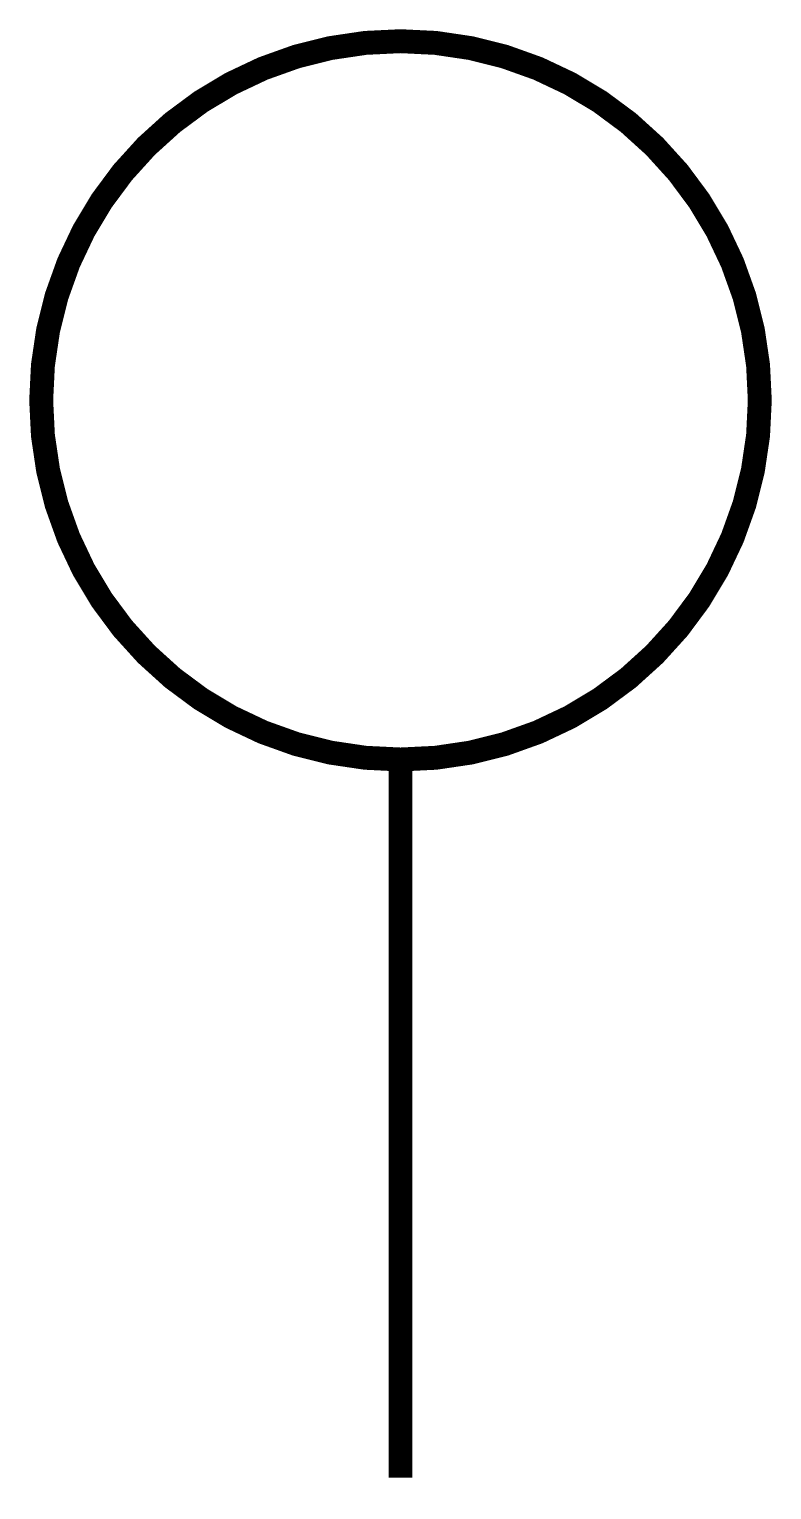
# Model space of a CAD drawing. Header units: millimetres. Extents: x -1.55 to 1.55, y -0.05 to 6.05.
import ezdxf

# ---------------------------------------------------------------- set-up
doc = ezdxf.new("R2010")
doc.units = ezdxf.units.MM

msp = doc.modelspace()

# ---------------------------------------------------------------- linework, layer by layer
at = {"const_width": 0.1}
msp.add_lwpolyline([(-1.5, 4.5, 1), (1.5, 4.5, 1)], format="xyb", close=True, dxfattribs=at)
msp.add_lwpolyline([(0, 0), (0, 3)], dxfattribs=at)

doc.saveas('drawing.dxf')
